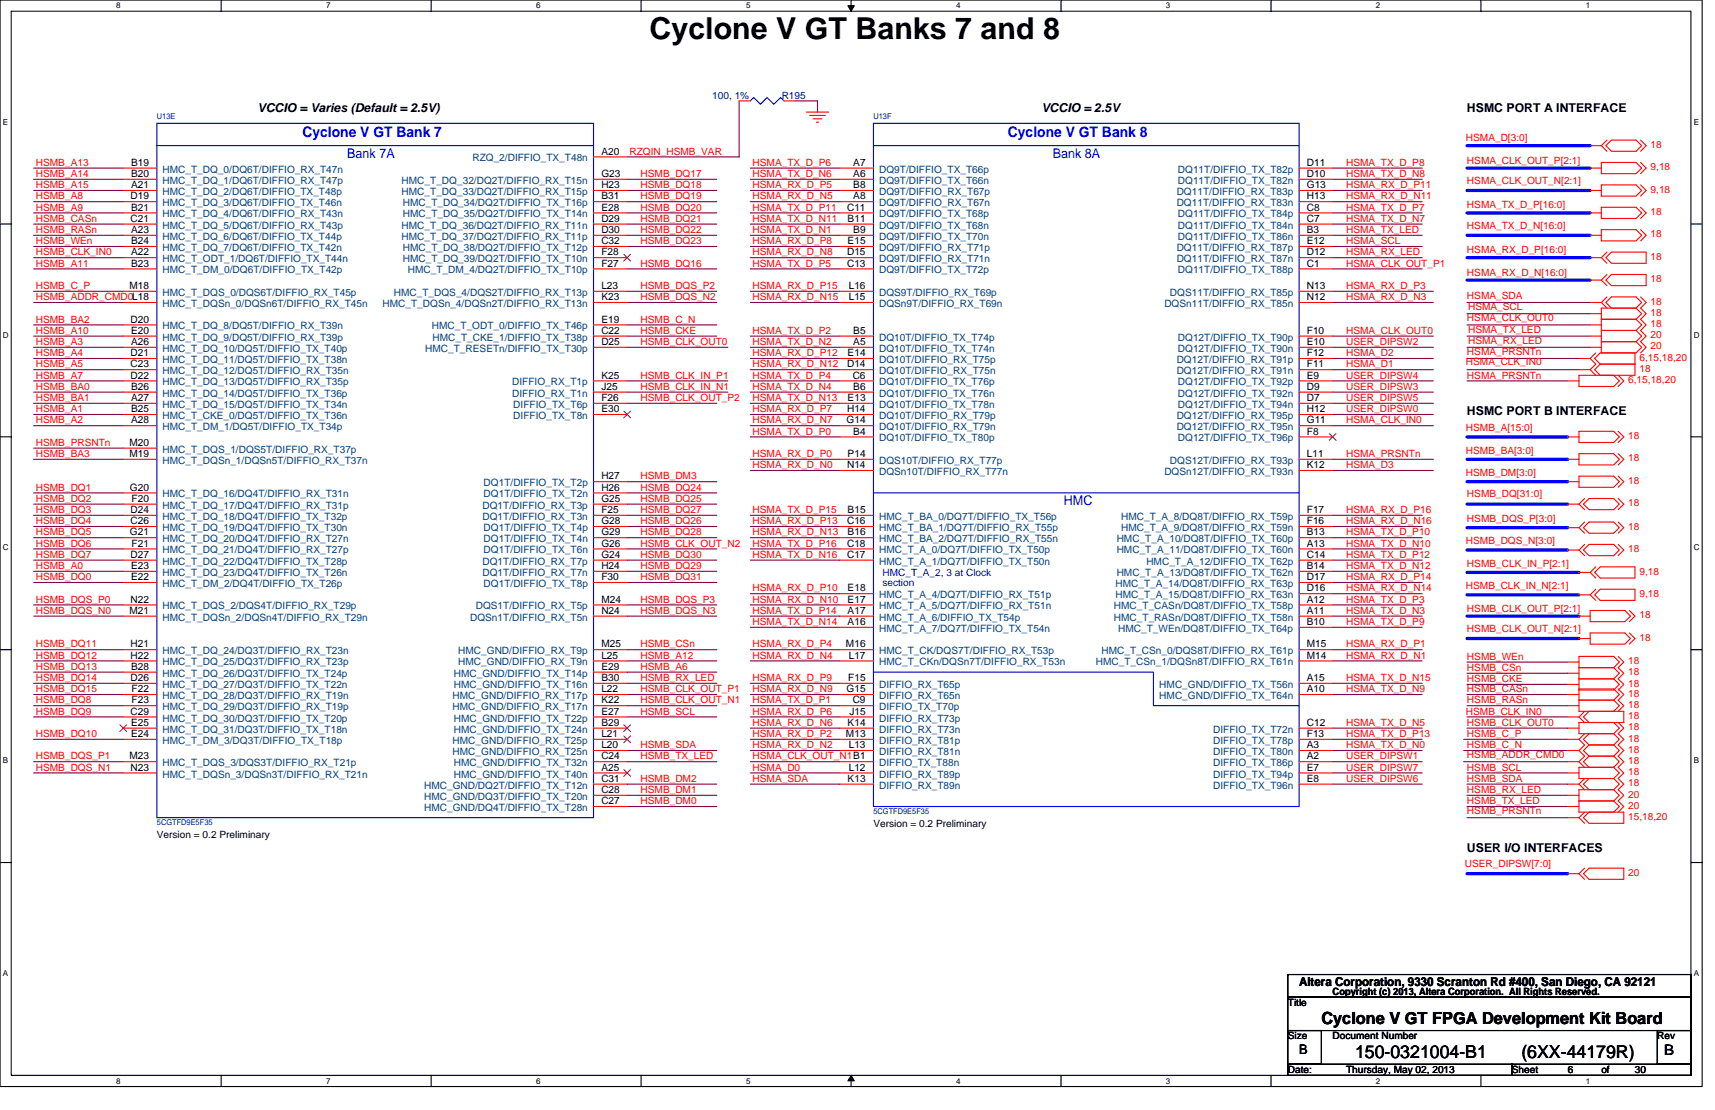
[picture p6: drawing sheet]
<svg xmlns="http://www.w3.org/2000/svg" width="432mm" height="279mm" viewBox="0 0 432 279" stroke-linecap="round" stroke-linejoin="round" font-family="sans-serif">
<defs><g id="words">
<text font-size="7.6" x="163.5" y="9.7">Cyclone V GT Banks 7 and 8</text>
<g font-size="4.5">
<text x="341.2" y="266.3">150-0321004-B1</text>
<text x="383.1" y="266.3">(6XX-44179R)</text>
</g>
<text font-size="4.2" x="332.7" y="257.7">Cyclone V GT FPGA Development Kit Board</text>
<g font-size="3.7" fill="#00f">
<text x="76.1" y="34.4">Cyclone V GT Bank 7</text>
<text x="253.8" y="34.4">Cyclone V GT Bank 8</text>
</g>
<text font-size="3.7" x="419" y="265.5">B</text>
<g font-size="3.4" fill="#00f">
<text x="87.4" y="39.7">Bank 7A</text>
<text x="265" y="39.7">Bank 8A</text>
<text x="267.9" y="127.1">HMC</text>
</g>
<text font-size="3.4" x="327.1" y="265.2">B</text>
<g font-size="3.1">
<text x="64.9" y="28.3">VCCIO = Varies (Default = 2.5V)</text>
<text x="262.2" y="28.3">VCCIO = 2.5V</text>
<text x="369.4" y="28.3">HSMC PORT A INTERFACE</text>
<text x="369.4" y="104.4">HSMC PORT B INTERFACE</text>
<text x="369.4" y="214.3">USER I/O INTERFACES</text>
<text x="327.1" y="248.2">Altera Corporation, 9330 Scranton Rd #400, San Diego, CA 92121</text>
</g>
<g font-size="2.5" fill="#000080">
<text x="179.3" y="24.8">100, 1%</text>
<text x="196.8" y="24.8">R195</text>
</g>
<g font-size="2.5" fill="#f00">
<text x="369.1" y="35.5">HSMA_D[3:0]</text>
<text x="9" y="41.7">HSMB_A13</text>
<text x="158.5" y="38.9">RZQIN_HSMB_VAR</text>
<text x="189.5" y="41.7">HSMA_TX_D_P6</text>
<text x="338.9" y="41.7">HSMA_TX_D_P8</text>
<text x="369.4" y="41.2">HSMA_CLK_OUT_P[2:1]</text>
<text x="415.6" y="37.2">18</text>
<text x="9" y="44.6">HSMB_A14</text>
<text x="9" y="47.4">HSMB_A15</text>
<text x="161.3" y="44.6">HSMB_DQ17</text>
<text x="161.3" y="47.4">HSMB_DQ18</text>
<text x="189.5" y="47.4">HSMA_RX_D_P5</text>
<text x="189.5" y="44.6">HSMA_TX_D_N6</text>
<text x="338.9" y="44.6">HSMA_TX_D_N8</text>
<text x="338.9" y="47.4">HSMA_RX_D_P11</text>
<text x="369.4" y="46.2">HSMA_CLK_OUT_N[2:1]</text>
<text x="415.6" y="42.9">9,18</text>
<text x="9" y="50.2">HSMB_A8</text>
<text x="9" y="53">HSMB_A9</text>
<text x="161.3" y="50.2">HSMB_DQ19</text>
<text x="161.3" y="53">HSMB_DQ20</text>
<text x="189.5" y="53">HSMA_TX_D_P11</text>
<text x="189.5" y="50.2">HSMA_RX_D_N5</text>
<text x="338.9" y="50.2">HSMA_RX_D_N11</text>
<text x="338.9" y="53">HSMA_TX_D_P7</text>
<text x="369.4" y="52.5">HSMA_TX_D_P[16:0]</text>
<text x="415.6" y="48.5">9,18</text>
<text x="9" y="55.8">HSMB_CASn</text>
<text x="9" y="58.7">HSMB_RASn</text>
<text x="161.3" y="55.8">HSMB_DQ21</text>
<text x="161.3" y="58.7">HSMB_DQ22</text>
<text x="189.5" y="55.8">HSMA_TX_D_N11</text>
<text x="189.5" y="58.7">HSMA_TX_D_N1</text>
<text x="338.9" y="55.8">HSMA_TX_D_N7</text>
<text x="338.9" y="58.7">HSMA_TX_LED</text>
<text x="369.4" y="57.5">HSMA_TX_D_N[16:0]</text>
<text x="415.6" y="54.1">18</text>
<text x="415.6" y="59.8">18</text>
<text x="9" y="61.5">HSMB_WEn</text>
<text x="9" y="64.3">HSMB_CLK_IN0</text>
<text x="161.3" y="61.5">HSMB_DQ23</text>
<text x="189.5" y="61.5">HSMA_RX_D_P8</text>
<text x="189.5" y="64.3">HSMA_RX_D_N8</text>
<text x="338.9" y="61.5">HSMA_SCL</text>
<text x="338.9" y="64.3">HSMA_RX_LED</text>
<text x="369.4" y="63.7">HSMA_RX_D_P[16:0]</text>
<text x="415.6" y="65.4">18</text>
<text x="9" y="67.1">HSMB_A11</text>
<text x="161.3" y="67.1">HSMB_DQ16</text>
<text x="189.5" y="67.1">HSMA_TX_D_P5</text>
<text x="338.9" y="67.1">HSMA_CLK_OUT_P1</text>
<text x="369.4" y="69.4">HSMA_RX_D_N[16:0]</text>
<text x="415.6" y="71.1">18</text>
<text x="9" y="75.6">HSMB_ADDR_CMD0L18</text>
<text x="9" y="72.7">HSMB_C_P</text>
<text x="161.3" y="72.7">HSMB_DQS_P2</text>
<text x="161.3" y="75.6">HSMB_DQS_N2</text>
<text x="189.5" y="72.7">HSMA_RX_D_P15</text>
<text x="189.5" y="75.6">HSMA_RX_D_N15</text>
<text x="338.9" y="72.7">HSMA_RX_D_P3</text>
<text x="338.9" y="75.6">HSMA_RX_D_N3</text>
<text x="369.4" y="75.3">HSMA_SDA</text>
<text x="415.6" y="76.7">18</text>
<text x="9" y="81.2">HSMB_BA2</text>
<text x="161.3" y="81.2">HSMB_C_N</text>
<text x="369.4" y="80.9">HSMA_CLK_OUT0</text>
<text x="369.6" y="83.7">HSMA_TX_LED</text>
<text x="369.6" y="78.1">HSMA_SCL</text>
<text x="415.6" y="79.5">18</text>
<text x="415.6" y="82.3">18</text>
<text x="9" y="84">HSMB_A10</text>
<text x="9" y="86.8">HSMB_A3</text>
<text x="9" y="89.7">HSMB_A4</text>
<text x="161.3" y="84">HSMB_CKE</text>
<text x="161.3" y="86.8">HSMB_CLK_OUT0</text>
<text x="189.5" y="84">HSMA_TX_D_P2</text>
<text x="189.5" y="86.8">HSMA_TX_D_N2</text>
<text x="189.5" y="89.7">HSMA_RX_D_P12</text>
<text x="338.9" y="89.7">HSMA_D2</text>
<text x="338.9" y="84">HSMA_CLK_OUT0</text>
<text x="338.9" y="86.8">USER_DIPSW2</text>
<text x="369.4" y="89.4">HSMA_PRSNTn</text>
<text x="369.6" y="86.6">HSMA_RX_LED</text>
<text x="415.6" y="88">20</text>
<text x="415.6" y="85.2">20</text>
<text x="9" y="92.5">HSMB_A5</text>
<text x="9" y="95.3">HSMB_A7</text>
<text x="161.3" y="95.3">HSMB_CLK_IN_P1</text>
<text x="189.5" y="92.5">HSMA_RX_D_N12</text>
<text x="189.5" y="95.3">HSMA_TX_D_P4</text>
<text x="338.9" y="92.5">HSMA_D1</text>
<text x="338.9" y="95.3">USER_DIPSW4</text>
<text x="369.1" y="91.9">HSMA_CLK_IN0</text>
<text x="369.4" y="95.3">HSMA_PRSNTn</text>
<text x="412.8" y="90.8">6,15,18,20</text>
<text x="412.8" y="93.6">18</text>
<text x="9" y="98.1">HSMB_BA0</text>
<text x="9" y="100.9">HSMB_BA1</text>
<text x="161.3" y="100.9">HSMB_CLK_OUT_P2</text>
<text x="161.3" y="98.1">HSMB_CLK_IN_N1</text>
<text x="189.5" y="98.1">HSMA_TX_D_N4</text>
<text x="189.5" y="100.9">HSMA_TX_D_N13</text>
<text x="338.9" y="98.1">USER_DIPSW3</text>
<text x="338.9" y="100.9">USER_DIPSW5</text>
<text x="410" y="96.4">6,15,18,20</text>
<text x="9" y="103.8">HSMB_A1</text>
<text x="9" y="106.6">HSMB_A2</text>
<text x="189.5" y="103.8">HSMA_RX_D_P7</text>
<text x="189.5" y="106.6">HSMA_RX_D_N7</text>
<text x="338.9" y="103.8">USER_DIPSW0</text>
<text x="338.9" y="106.6">HSMA_CLK_IN0</text>
<text x="9" y="112.2">HSMB_PRSNTn</text>
<text x="189.5" y="109.4">HSMA_TX_D_P0</text>
<text x="369.1" y="108.5">HSMB_A[15:0]</text>
<text x="410" y="110.5">18</text>
<text x="9" y="115">HSMB_BA3</text>
<text x="189.5" y="115">HSMA_RX_D_P0</text>
<text x="189.5" y="117.9">HSMA_RX_D_N0</text>
<text x="338.9" y="115">HSMA_PRSNTn</text>
<text x="338.9" y="117.9">HSMA_D3</text>
<text x="369.1" y="114.2">HSMB_BA[3:0]</text>
<text x="369.1" y="119.8">HSMB_DM[3:0]</text>
<text x="410" y="116.2">18</text>
<text x="9" y="123.5">HSMB_DQ1</text>
<text x="161.3" y="120.7">HSMB_DM3</text>
<text x="161.3" y="123.5">HSMB_DQ24</text>
<text x="369.4" y="125.2">HSMB_DQ[31:0]</text>
<text x="410" y="121.8">18</text>
<text x="9" y="126.3">HSMB_DQ2</text>
<text x="9" y="129.1">HSMB_DQ3</text>
<text x="9" y="132">HSMB_DQ4</text>
<text x="161.3" y="126.3">HSMB_DQ25</text>
<text x="161.3" y="129.1">HSMB_DQ27</text>
<text x="161.3" y="132">HSMB_DQ26</text>
<text x="189.5" y="129.1">HSMA_TX_D_P15</text>
<text x="189.5" y="132">HSMA_RX_D_P13</text>
<text x="338.9" y="129.1">HSMA_RX_D_P16</text>
<text x="338.9" y="132">HSMA_RX_D_N16</text>
<text x="369.4" y="131.4">HSMB_DQS_P[3:0]</text>
<text x="410" y="127.4">18</text>
<text x="9" y="134.8">HSMB_DQ5</text>
<text x="9" y="137.6">HSMB_DQ6</text>
<text x="161.3" y="134.8">HSMB_DQ28</text>
<text x="161.3" y="137.6">HSMB_CLK_OUT_N2</text>
<text x="189.5" y="134.8">HSMA_RX_D_N13</text>
<text x="189.5" y="137.6">HSMA_TX_D_P16</text>
<text x="338.9" y="134.8">HSMA_TX_D_P10</text>
<text x="338.9" y="137.6">HSMA_TX_D_N10</text>
<text x="369.1" y="137">HSMB_DQS_N[3:0]</text>
<text x="410" y="133.4">18</text>
<text x="9" y="140.4">HSMB_DQ7</text>
<text x="9" y="143.2">HSMB_A0</text>
<text x="161.3" y="140.4">HSMB_DQ30</text>
<text x="161.3" y="143.2">HSMB_DQ29</text>
<text x="189.5" y="140.4">HSMA_TX_D_N16</text>
<text x="338.9" y="140.4">HSMA_TX_D_P12</text>
<text x="338.9" y="143.2">HSMA_TX_D_N12</text>
<text x="369.4" y="142.7">HSMB_CLK_IN_P[2:1]</text>
<text x="410" y="139">18</text>
<text x="9" y="146">HSMB_DQ0</text>
<text x="161.3" y="146">HSMB_DQ31</text>
<text x="189.5" y="148.9">HSMA_RX_D_P10</text>
<text x="338.9" y="146">HSMA_RX_D_P14</text>
<text x="338.9" y="148.9">HSMA_RX_D_N14</text>
<text x="369.1" y="148.3">HSMB_CLK_IN_N[2:1]</text>
<text x="412.8" y="144.6">9,18</text>
<text x="9" y="151.7">HSMB_DQS_P0</text>
<text x="9" y="154.5">HSMB_DQS_N0</text>
<text x="161.3" y="151.7">HSMB_DQS_P3</text>
<text x="161.3" y="154.5">HSMB_DQS_N3</text>
<text x="189.5" y="151.7">HSMA_RX_D_N10</text>
<text x="189.5" y="154.5">HSMA_TX_D_P14</text>
<text x="338.9" y="151.7">HSMA_TX_D_P3</text>
<text x="338.9" y="154.5">HSMA_TX_D_N3</text>
<text x="369.4" y="153.9">HSMB_CLK_OUT_P[2:1]</text>
<text x="412.8" y="155.6">18</text>
<text x="412.8" y="150.3">9,18</text>
<text x="189.5" y="157.3">HSMA_TX_D_N14</text>
<text x="338.9" y="157.3">HSMA_TX_D_P9</text>
<text x="369.4" y="159">HSMB_CLK_OUT_N[2:1]</text>
<text x="412.8" y="161.3">18</text>
<text x="9" y="163">HSMB_DQ11</text>
<text x="9" y="165.8">HSMB_DQ12</text>
<text x="161.3" y="163">HSMB_CSn</text>
<text x="161.3" y="165.8">HSMB_A12</text>
<text x="189.5" y="165.8">HSMA_RX_D_N4</text>
<text x="189.5" y="163">HSMA_RX_D_P4</text>
<text x="338.9" y="163">HSMA_RX_D_P1</text>
<text x="338.9" y="165.8">HSMA_RX_D_N1</text>
<text x="369.4" y="166.1">HSMB_WEn</text>
<text x="410" y="167.2">18</text>
<text x="9" y="168.6">HSMB_DQ13</text>
<text x="9" y="171.4">HSMB_DQ14</text>
<text x="161.3" y="168.6">HSMB_A6</text>
<text x="161.3" y="171.4">HSMB_RX_LED</text>
<text x="189.5" y="171.4">HSMA_RX_D_P9</text>
<text x="338.9" y="171.4">HSMA_TX_D_N15</text>
<text x="369.4" y="171.7">HSMB_CKE</text>
<text x="369.4" y="168.9">HSMB_CSn</text>
<text x="410" y="172.8">18</text>
<text x="410" y="170">18</text>
<text x="9" y="174.2">HSMB_DQ15</text>
<text x="9" y="177.1">HSMB_DQ8</text>
<text x="9" y="179.9">HSMB_DQ9</text>
<text x="161.3" y="174.2">HSMB_CLK_OUT_P1</text>
<text x="161.3" y="177.1">HSMB_CLK_OUT_N1</text>
<text x="161.3" y="179.9">HSMB_SCL</text>
<text x="189.5" y="174.2">HSMA_RX_D_N9</text>
<text x="189.5" y="177.1">HSMA_TX_D_P1</text>
<text x="189.5" y="179.9">HSMA_RX_D_P6</text>
<text x="338.9" y="174.2">HSMA_TX_D_N9</text>
<text x="369.1" y="179.9">HSMB_CLK_IN0</text>
<text x="369.4" y="174.2">HSMB_CASn</text>
<text x="369.4" y="177.1">HSMB_RASn</text>
<text x="410" y="175.4">18</text>
<text x="410" y="178.2">18</text>
<text x="9" y="185.5">HSMB_DQ10</text>
<text x="189.5" y="182.7">HSMA_RX_D_N6</text>
<text x="189.5" y="185.5">HSMA_RX_D_P2</text>
<text x="338.9" y="182.7">HSMA_TX_D_N5</text>
<text x="338.9" y="185.5">HSMA_TX_D_P13</text>
<text x="369.4" y="185.5">HSMB_C_P</text>
<text x="369.4" y="182.7">HSMB_CLK_OUT0</text>
<text x="410" y="183.8">18</text>
<text x="410" y="181">18</text>
<text x="9" y="191.2">HSMB_DQS_P1</text>
<text x="161.3" y="188.3">HSMB_SDA</text>
<text x="161.3" y="191.2">HSMB_TX_LED</text>
<text x="189.5" y="188.3">HSMA_RX_D_N2</text>
<text x="189.5" y="191.2">HSMA_CLK_OUT_N1B1</text>
<text x="338.9" y="191.2">USER_DIPSW1</text>
<text x="338.9" y="188.3">HSMA_TX_D_N0</text>
<text x="369.4" y="190.9">HSMB_ADDR_CMD0</text>
<text x="369.4" y="188.3">HSMB_C_N</text>
<text x="410" y="186.6">18</text>
<text x="410" y="189.5">18</text>
<text x="9" y="194">HSMB_DQS_N1</text>
<text x="161.3" y="196.8">HSMB_DM2</text>
<text x="189.5" y="196.8">HSMA_SDA</text>
<text x="189.5" y="194">HSMA_D0</text>
<text x="338.9" y="194">USER_DIPSW7</text>
<text x="338.9" y="196.8">USER_DIPSW6</text>
<text x="369.4" y="196.8">HSMB_SDA</text>
<text x="369.4" y="194">HSMB_SCL</text>
<text x="410" y="197.9">18</text>
<text x="410" y="195.1">18</text>
<text x="410" y="192.3">18</text>
<text x="161.3" y="199.6">HSMB_DM1</text>
<text x="161.3" y="202.4">HSMB_DM0</text>
<text x="369.4" y="199.6">HSMB_RX_LED</text>
<text x="369.4" y="202.4">HSMB_TX_LED</text>
<text x="410" y="200.7">20</text>
<text x="410" y="203.6">20</text>
<text x="369.4" y="205">HSMB_PRSNTn</text>
<text x="410" y="206.4">15,18,20</text>
<text x="368.8" y="218.2">USER_DIPSW[7:0]</text>
<text x="410" y="220.5">20</text>
</g>
<g font-size="2.5">
<text x="33" y="41.7">B19</text>
<text x="151.4" y="38.9">A20</text>
<text x="214.8" y="41.7">A7</text>
<text x="329" y="41.7">D11</text>
<text x="33" y="44.5">B20</text>
<text x="33" y="47.3">A21</text>
<text x="151.4" y="44.5">G23</text>
<text x="151.4" y="47.3">H23</text>
<text x="214.8" y="47.3">B8</text>
<text x="214.8" y="44.5">A6</text>
<text x="329" y="47.3">G13</text>
<text x="329" y="44.5">D10</text>
<text x="32.9" y="50.2">D19</text>
<text x="33" y="53">B21</text>
<text x="151.4" y="53">E28</text>
<text x="151.4" y="50.2">B31</text>
<text x="213.3" y="53">C11</text>
<text x="214.8" y="50.2">A8</text>
<text x="329" y="50.2">H13</text>
<text x="329" y="53">C8</text>
<text x="32.9" y="55.8">C21</text>
<text x="33" y="58.6">A23</text>
<text x="151.4" y="55.8">D29</text>
<text x="151.4" y="58.6">D30</text>
<text x="213.4" y="55.8">B11</text>
<text x="214.8" y="58.6">B9</text>
<text x="329" y="58.6">B3</text>
<text x="329" y="55.8">C7</text>
<text x="33" y="61.4">B24</text>
<text x="33" y="64.3">A22</text>
<text x="151.4" y="61.4">C32</text>
<text x="151.4" y="64.3">F28</text>
<text x="213.3" y="64.3">D15</text>
<text x="213.4" y="61.4">E15</text>
<text x="329" y="64.3">D12</text>
<text x="329" y="61.4">E12</text>
<text x="33" y="67.1">B23</text>
<text x="151.4" y="67.1">F27</text>
<text x="213.3" y="67.1">C13</text>
<text x="329" y="67.1">C1</text>
<text x="32.6" y="72.7">M18</text>
<text x="151.4" y="75.5">K23</text>
<text x="151.4" y="72.7">L23</text>
<text x="213.7" y="72.7">L16</text>
<text x="213.7" y="75.5">L15</text>
<text x="329" y="75.5">N12</text>
<text x="329" y="72.7">N13</text>
<text x="32.9" y="81.2">D20</text>
<text x="151.4" y="81.2">E19</text>
<text x="32.9" y="89.6">D21</text>
<text x="33" y="84">E20</text>
<text x="33" y="86.8">A26</text>
<text x="151.4" y="84">C22</text>
<text x="151.4" y="86.8">D25</text>
<text x="213.4" y="89.6">E14</text>
<text x="214.8" y="86.8">A5</text>
<text x="214.8" y="84">B5</text>
<text x="329" y="89.6">F12</text>
<text x="329" y="84">F10</text>
<text x="329" y="86.8">E10</text>
<text x="32.9" y="95.3">D22</text>
<text x="32.9" y="92.5">C23</text>
<text x="151.4" y="95.3">K25</text>
<text x="213.3" y="92.5">D14</text>
<text x="214.7" y="95.3">C6</text>
<text x="329" y="92.5">F11</text>
<text x="329" y="95.3">E9</text>
<text x="33" y="100.9">A27</text>
<text x="33" y="98.1">B26</text>
<text x="151.4" y="98.1">J25</text>
<text x="151.4" y="100.9">F26</text>
<text x="213.4" y="100.9">E13</text>
<text x="214.8" y="98.1">B6</text>
<text x="329" y="98.1">D9</text>
<text x="329" y="100.9">D7</text>
<text x="33" y="103.7">B25</text>
<text x="33" y="106.6">A28</text>
<text x="151.4" y="103.7">E30</text>
<text x="213.1" y="106.6">G14</text>
<text x="213.3" y="103.7">H14</text>
<text x="329" y="106.6">G11</text>
<text x="329" y="103.7">H12</text>
<text x="32.6" y="112.2">M20</text>
<text x="214.8" y="109.4">B4</text>
<text x="329" y="109.4">F8</text>
<text x="32.6" y="115">M19</text>
<text x="213.3" y="117.8">N14</text>
<text x="213.4" y="115">P14</text>
<text x="329" y="117.8">K12</text>
<text x="329" y="115">L11</text>
<text x="32.7" y="123.5">G20</text>
<text x="151.4" y="123.5">H26</text>
<text x="151.4" y="120.7">H27</text>
<text x="32.9" y="131.9">C26</text>
<text x="32.9" y="129.1">D24</text>
<text x="33.1" y="126.3">F20</text>
<text x="151.4" y="126.3">G25</text>
<text x="151.4" y="129.1">F25</text>
<text x="151.4" y="131.9">G28</text>
<text x="213.3" y="131.9">C16</text>
<text x="213.4" y="129.1">B15</text>
<text x="329" y="129.1">F17</text>
<text x="329" y="131.9">F16</text>
<text x="32.7" y="134.7">G21</text>
<text x="33.1" y="137.6">F21</text>
<text x="151.4" y="137.6">G26</text>
<text x="151.4" y="134.7">G29</text>
<text x="213.3" y="137.6">C18</text>
<text x="213.4" y="134.7">B16</text>
<text x="329" y="137.6">A13</text>
<text x="329" y="134.7">B13</text>
<text x="32.9" y="140.4">D27</text>
<text x="33" y="143.2">E23</text>
<text x="151.4" y="140.4">G24</text>
<text x="151.4" y="143.2">H24</text>
<text x="213.3" y="140.4">C17</text>
<text x="329" y="143.2">B14</text>
<text x="329" y="140.4">C14</text>
<text x="33" y="146">E22</text>
<text x="151.4" y="146">F30</text>
<text x="213.4" y="148.8">E18</text>
<text x="329" y="146">D17</text>
<text x="329" y="148.8">D16</text>
<text x="32.6" y="154.5">M21</text>
<text x="32.9" y="151.7">N22</text>
<text x="151.4" y="154.5">N24</text>
<text x="151.4" y="151.7">M24</text>
<text x="213.4" y="151.7">E17</text>
<text x="213.4" y="154.5">A17</text>
<text x="329" y="154.5">A11</text>
<text x="329" y="151.7">A12</text>
<text x="213.4" y="157.3">A16</text>
<text x="329" y="157.3">B10</text>
<text x="32.9" y="162.9">H21</text>
<text x="32.9" y="165.8">H22</text>
<text x="151.4" y="162.9">M25</text>
<text x="151.4" y="165.8">L25</text>
<text x="213" y="162.9">M16</text>
<text x="213.7" y="165.8">L17</text>
<text x="329" y="165.8">M14</text>
<text x="329" y="162.9">M15</text>
<text x="32.9" y="171.4">D26</text>
<text x="33" y="168.6">B28</text>
<text x="151.4" y="171.4">B30</text>
<text x="151.4" y="168.6">E29</text>
<text x="213.6" y="171.4">F15</text>
<text x="329" y="171.4">A15</text>
<text x="32.9" y="179.9">C29</text>
<text x="33.1" y="174.2">F22</text>
<text x="33.1" y="177">F23</text>
<text x="151.4" y="179.9">E27</text>
<text x="151.4" y="177">K22</text>
<text x="151.4" y="174.2">L22</text>
<text x="213.1" y="174.2">G15</text>
<text x="213.8" y="179.9">J15</text>
<text x="214.7" y="177">C9</text>
<text x="329" y="174.2">A10</text>
<text x="33" y="185.5">E24</text>
<text x="33" y="182.7">E25</text>
<text x="151.4" y="182.7">B29</text>
<text x="151.4" y="185.5">L21</text>
<text x="213" y="185.5">M13</text>
<text x="213.4" y="182.7">K14</text>
<text x="329" y="185.5">F13</text>
<text x="329" y="182.7">C12</text>
<text x="32.6" y="191.1">M23</text>
<text x="151.4" y="191.1">C24</text>
<text x="151.4" y="188.3">L20</text>
<text x="213.7" y="188.3">L13</text>
<text x="329" y="191.1">A2</text>
<text x="329" y="188.3">A3</text>
<text x="32.9" y="194">N23</text>
<text x="151.4" y="196.8">C31</text>
<text x="151.4" y="194">A25</text>
<text x="213.4" y="196.8">K13</text>
<text x="213.7" y="194">L12</text>
<text x="329" y="196.8">E8</text>
<text x="329" y="194">E7</text>
<text x="151.4" y="199.6">C28</text>
<text x="151.4" y="202.4">C27</text>
<text x="219.9" y="208.1">Version = 0.2 Preliminary</text>
<text x="39.5" y="210.9">Version = 0.2 Preliminary</text>
<text x="335.5" y="250.4">Copyright (c) 2013, Altera Corporation. All Rights Reserved.</text>
<text x="324.3" y="253.2">Title</text>
<text x="324.3" y="261.6">Size</text>
<text x="335.5" y="261.6">Document Number</text>
<text x="417.3" y="261.6">Rev</text>
<text x="324.3" y="270.1">Date:</text>
<text x="338.9" y="270.1">Thursday, May 02, 2013</text>
<text x="380.6" y="270.1">Sheet</text>
<text x="394.7" y="270.1">6</text>
<text x="403.2" y="270.1">of</text>
<text x="411.6" y="270.1">30</text>
</g>
<g font-size="2.5" fill="#004080">
<text x="118.9" y="40.6">RZQ_2/DIFFIO_TX_T48n</text>
<text x="40.9" y="46.3">HMC_T_DQ_1/DQ6T/DIFFIO_RX_T47p</text>
<text x="40.9" y="43.5">HMC_T_DQ_0/DQ6T/DIFFIO_RX_T47n</text>
<text x="101.1" y="46.3">HMC_T_DQ_32/DQ2T/DIFFIO_RX_T15n</text>
<text x="221.3" y="46.3">DQ9T/DIFFIO_TX_T66n</text>
<text x="221.3" y="43.5">DQ9T/DIFFIO_TX_T66p</text>
<text x="296.6" y="43.5">DQ11T/DIFFIO_TX_T82p</text>
<text x="296.6" y="46.3">DQ11T/DIFFIO_TX_T82n</text>
<text x="40.9" y="51.9">HMC_T_DQ_3/DQ6T/DIFFIO_TX_T46n</text>
<text x="40.9" y="49.1">HMC_T_DQ_2/DQ6T/DIFFIO_TX_T48p</text>
<text x="101.1" y="49.1">HMC_T_DQ_33/DQ2T/DIFFIO_RX_T15p</text>
<text x="101.4" y="51.9">HMC_T_DQ_34/DQ2T/DIFFIO_TX_T16p</text>
<text x="221.3" y="51.9">DQ9T/DIFFIO_RX_T67n</text>
<text x="221.3" y="49.1">DQ9T/DIFFIO_RX_T67p</text>
<text x="296.3" y="49.1">DQ11T/DIFFIO_RX_T83p</text>
<text x="296.3" y="51.9">DQ11T/DIFFIO_RX_T83n</text>
<text x="40.9" y="57.6">HMC_T_DQ_5/DQ6T/DIFFIO_RX_T43p</text>
<text x="40.9" y="54.7">HMC_T_DQ_4/DQ6T/DIFFIO_RX_T43n</text>
<text x="101.1" y="57.6">HMC_T_DQ_36/DQ2T/DIFFIO_RX_T11n</text>
<text x="101.4" y="54.7">HMC_T_DQ_35/DQ2T/DIFFIO_TX_T14n</text>
<text x="221.3" y="54.7">DQ9T/DIFFIO_TX_T68p</text>
<text x="221.3" y="57.6">DQ9T/DIFFIO_TX_T68n</text>
<text x="296.6" y="54.7">DQ11T/DIFFIO_TX_T84p</text>
<text x="296.6" y="57.6">DQ11T/DIFFIO_TX_T84n</text>
<text x="40.9" y="63.2">HMC_T_DQ_7/DQ6T/DIFFIO_TX_T42n</text>
<text x="40.9" y="60.4">HMC_T_DQ_6/DQ6T/DIFFIO_TX_T44p</text>
<text x="40.9" y="66">HMC_T_ODT_1/DQ6T/DIFFIO_TX_T44n</text>
<text x="101.1" y="60.4">HMC_T_DQ_37/DQ2T/DIFFIO_RX_T11p</text>
<text x="101.4" y="63.2">HMC_T_DQ_38/DQ2T/DIFFIO_TX_T12p</text>
<text x="101.4" y="66">HMC_T_DQ_39/DQ2T/DIFFIO_TX_T10n</text>
<text x="221.3" y="63.2">DQ9T/DIFFIO_RX_T71p</text>
<text x="221.3" y="66">DQ9T/DIFFIO_RX_T71n</text>
<text x="221.3" y="60.4">DQ9T/DIFFIO_TX_T70n</text>
<text x="296.3" y="66">DQ11T/DIFFIO_RX_T87n</text>
<text x="296.3" y="63.2">DQ11T/DIFFIO_RX_T87p</text>
<text x="296.6" y="60.4">DQ11T/DIFFIO_TX_T86n</text>
<text x="40.9" y="68.8">HMC_T_DM_0/DQ6T/DIFFIO_TX_T42p</text>
<text x="102.7" y="68.8">HMC_T_DM_4/DQ2T/DIFFIO_TX_T10p</text>
<text x="221.3" y="68.8">DQ9T/DIFFIO_TX_T72p</text>
<text x="296.6" y="68.8">DQ11T/DIFFIO_TX_T88p</text>
<text x="40.9" y="74.5">HMC_T_DQS_0/DQS6T/DIFFIO_RX_T45p</text>
<text x="40.9" y="77.3">HMC_T_DQSn_0/DQSn6T/DIFFIO_RX_T45n</text>
<text x="96.3" y="77.3">HMC_T_DQSn_4/DQSn2T/DIFFIO_RX_T13n</text>
<text x="99.1" y="74.5">HMC_T_DQS_4/DQS2T/DIFFIO_RX_T13p</text>
<text x="221.3" y="74.5">DQS9T/DIFFIO_RX_T69p</text>
<text x="221.3" y="77.3">DQSn9T/DIFFIO_RX_T69n</text>
<text x="293.2" y="77.3">DQSn11T/DIFFIO_RX_T85n</text>
<text x="294.6" y="74.5">DQS11T/DIFFIO_RX_T85p</text>
<text x="40.9" y="82.9">HMC_T_DQ_8/DQ5T/DIFFIO_RX_T39n</text>
<text x="108.8" y="82.9">HMC_T_ODT_0/DIFFIO_TX_T46p</text>
<text x="40.9" y="85.7">HMC_T_DQ_9/DQ5T/DIFFIO_RX_T39p</text>
<text x="40.9" y="88.6">HMC_T_DQ_10/DQ5T/DIFFIO_TX_T40p</text>
<text x="107.1" y="88.6">HMC_T_RESETn/DIFFIO_TX_T30p</text>
<text x="108.9" y="85.7">HMC_T_CKE_1/DIFFIO_TX_T38p</text>
<text x="221.3" y="88.6">DQ10T/DIFFIO_TX_T74n</text>
<text x="221.3" y="85.7">DQ10T/DIFFIO_TX_T74p</text>
<text x="296.6" y="85.7">DQ12T/DIFFIO_TX_T90p</text>
<text x="296.6" y="88.6">DQ12T/DIFFIO_TX_T90n</text>
<text x="40.9" y="91.4">HMC_T_DQ_11/DQ5T/DIFFIO_TX_T38n</text>
<text x="40.9" y="94.2">HMC_T_DQ_12/DQ5T/DIFFIO_RX_T35n</text>
<text x="221.3" y="91.4">DQ10T/DIFFIO_RX_T75p</text>
<text x="221.3" y="94.2">DQ10T/DIFFIO_RX_T75n</text>
<text x="296.3" y="94.2">DQ12T/DIFFIO_RX_T91n</text>
<text x="296.3" y="91.4">DQ12T/DIFFIO_RX_T91p</text>
<text x="40.9" y="97">HMC_T_DQ_13/DQ5T/DIFFIO_RX_T35p</text>
<text x="40.9" y="99.8">HMC_T_DQ_14/DQ5T/DIFFIO_TX_T36p</text>
<text x="128.9" y="99.8">DIFFIO_RX_T1n</text>
<text x="128.9" y="97">DIFFIO_RX_T1p</text>
<text x="221.3" y="97">DQ10T/DIFFIO_TX_T76p</text>
<text x="221.3" y="99.8">DQ10T/DIFFIO_TX_T76n</text>
<text x="296.6" y="99.8">DQ12T/DIFFIO_TX_T92n</text>
<text x="296.6" y="97">DQ12T/DIFFIO_TX_T92p</text>
<text x="40.9" y="102.7">HMC_T_DQ_15/DQ5T/DIFFIO_TX_T34n</text>
<text x="40.9" y="105.5">HMC_T_CKE_0/DQ5T/DIFFIO_TX_T36n</text>
<text x="129.2" y="102.7">DIFFIO_TX_T6p</text>
<text x="129.2" y="105.5">DIFFIO_TX_T8n</text>
<text x="221.3" y="105.5">DQ10T/DIFFIO_RX_T79p</text>
<text x="221.3" y="102.7">DQ10T/DIFFIO_TX_T78n</text>
<text x="296.3" y="105.5">DQ12T/DIFFIO_RX_T95p</text>
<text x="296.6" y="102.7">DQ12T/DIFFIO_TX_T94n</text>
<text x="40.9" y="113.9">HMC_T_DQS_1/DQS5T/DIFFIO_RX_T37p</text>
<text x="40.9" y="108.3">HMC_T_DM_1/DQ5T/DIFFIO_TX_T34p</text>
<text x="221.3" y="108.3">DQ10T/DIFFIO_RX_T79n</text>
<text x="221.3" y="111.1">DQ10T/DIFFIO_TX_T80p</text>
<text x="296.3" y="108.3">DQ12T/DIFFIO_RX_T95n</text>
<text x="296.6" y="111.1">DQ12T/DIFFIO_TX_T96p</text>
<text x="40.9" y="116.8">HMC_T_DQSn_1/DQSn5T/DIFFIO_RX_T37n</text>
<text x="221.3" y="116.8">DQS10T/DIFFIO_RX_T77p</text>
<text x="221.3" y="119.6">DQSn10T/DIFFIO_RX_T77n</text>
<text x="293.2" y="119.6">DQSn12T/DIFFIO_RX_T93n</text>
<text x="294.6" y="116.8">DQS12T/DIFFIO_RX_T93p</text>
<text x="40.9" y="125.2">HMC_T_DQ_16/DQ4T/DIFFIO_RX_T31n</text>
<text x="121.8" y="125.2">DQ1T/DIFFIO_TX_T2n</text>
<text x="121.8" y="122.4">DQ1T/DIFFIO_TX_T2p</text>
<text x="40.9" y="128">HMC_T_DQ_17/DQ4T/DIFFIO_RX_T31p</text>
<text x="40.9" y="130.9">HMC_T_DQ_18/DQ4T/DIFFIO_TX_T32p</text>
<text x="121.5" y="128">DQ1T/DIFFIO_RX_T3p</text>
<text x="121.5" y="130.9">DQ1T/DIFFIO_RX_T3n</text>
<text x="221.3" y="130.9">HMC_T_BA_0/DQ7T/DIFFIO_TX_T56p</text>
<text x="282.3" y="130.9">HMC_T_A_8/DQ8T/DIFFIO_RX_T59p</text>
<text x="40.9" y="133.7">HMC_T_DQ_19/DQ4T/DIFFIO_TX_T30n</text>
<text x="40.9" y="136.5">HMC_T_DQ_20/DQ4T/DIFFIO_RX_T27n</text>
<text x="121.8" y="133.7">DQ1T/DIFFIO_TX_T4p</text>
<text x="121.8" y="136.5">DQ1T/DIFFIO_TX_T4n</text>
<text x="221.3" y="136.5">HMC_T_BA_2/DQ7T/DIFFIO_RX_T55n</text>
<text x="221.3" y="133.7">HMC_T_BA_1/DQ7T/DIFFIO_RX_T55p</text>
<text x="281.2" y="136.5">HMC_T_A_10/DQ8T/DIFFIO_TX_T60p</text>
<text x="282.3" y="133.7">HMC_T_A_9/DQ8T/DIFFIO_RX_T59n</text>
<text x="40.9" y="139.3">HMC_T_DQ_21/DQ4T/DIFFIO_RX_T27p</text>
<text x="40.9" y="142.1">HMC_T_DQ_22/DQ4T/DIFFIO_TX_T28p</text>
<text x="121.5" y="142.1">DQ1T/DIFFIO_RX_T7p</text>
<text x="121.8" y="139.3">DQ1T/DIFFIO_TX_T6n</text>
<text x="221.3" y="142.1">HMC_T_A_1/DQ7T/DIFFIO_TX_T50n</text>
<text x="221.3" y="139.3">HMC_T_A_0/DQ7T/DIFFIO_TX_T50p</text>
<text x="281.2" y="139.3">HMC_T_A_11/DQ8T/DIFFIO_TX_T60n</text>
<text x="288.6" y="142.1">HMC_T_A_12/DIFFIO_TX_T62p</text>
<text x="40.9" y="144.9">HMC_T_DQ_23/DQ4T/DIFFIO_TX_T26n</text>
<text x="40.9" y="147.8">HMC_T_DM_2/DQ4T/DIFFIO_TX_T26p</text>
<text x="121.5" y="144.9">DQ1T/DIFFIO_RX_T7n</text>
<text x="121.8" y="147.8">DQ1T/DIFFIO_TX_T8p</text>
<text x="280.9" y="147.8">HMC_T_A_14/DQ8T/DIFFIO_RX_T63p</text>
<text x="281.2" y="144.9">HMC_T_A_13/DQ8T/DIFFIO_TX_T62n</text>
<text x="40.9" y="153.4">HMC_T_DQS_2/DQS4T/DIFFIO_RX_T29p</text>
<text x="119.8" y="153.4">DQS1T/DIFFIO_RX_T5p</text>
<text x="221.3" y="153.4">HMC_T_A_5/DQ7T/DIFFIO_RX_T51n</text>
<text x="221.3" y="150.6">HMC_T_A_4/DQ7T/DIFFIO_RX_T51p</text>
<text x="280.5" y="153.4">HMC_T_CASn/DQ8T/DIFFIO_TX_T58p</text>
<text x="280.9" y="150.6">HMC_T_A_15/DQ8T/DIFFIO_RX_T63n</text>
<text x="40.9" y="156.2">HMC_T_DQSn_2/DQSn4T/DIFFIO_RX_T29n</text>
<text x="118.4" y="156.2">DQSn1T/DIFFIO_RX_T5n</text>
<text x="221.3" y="159">HMC_T_A_7/DQ7T/DIFFIO_TX_T54n</text>
<text x="221.3" y="156.2">HMC_T_A_6/DIFFIO_TX_T54p</text>
<text x="280.5" y="156.2">HMC_T_RASn/DQ8T/DIFFIO_TX_T58n</text>
<text x="281.5" y="159">HMC_T_WEn/DQ8T/DIFFIO_TX_T64p</text>
<text x="40.9" y="164.7">HMC_T_DQ_24/DQ3T/DIFFIO_RX_T23n</text>
<text x="40.9" y="167.5">HMC_T_DQ_25/DQ3T/DIFFIO_RX_T23p</text>
<text x="115.4" y="164.7">HMC_GND/DIFFIO_RX_T9p</text>
<text x="115.4" y="167.5">HMC_GND/DIFFIO_RX_T9n</text>
<text x="221.3" y="167.5">HMC_T_CKn/DQSn7T/DIFFIO_RX_T53n</text>
<text x="221.3" y="164.7">HMC_T_CK/DQS7T/DIFFIO_RX_T53p</text>
<text x="275.9" y="167.5">HMC_T_CSn_1/DQSn8T/DIFFIO_RX_T61n</text>
<text x="277.3" y="164.7">HMC_T_CSn_0/DQS8T/DIFFIO_RX_T61p</text>
<text x="40.9" y="170.3">HMC_T_DQ_26/DQ3T/DIFFIO_TX_T24p</text>
<text x="40.9" y="173.1">HMC_T_DQ_27/DQ3T/DIFFIO_TX_T22n</text>
<text x="114.3" y="173.1">HMC_GND/DIFFIO_TX_T16n</text>
<text x="114.3" y="170.3">HMC_GND/DIFFIO_TX_T14p</text>
<text x="221.3" y="173.1">DIFFIO_RX_T65p</text>
<text x="291.9" y="173.1">HMC_GND/DIFFIO_TX_T56n</text>
<text x="40.9" y="176">HMC_T_DQ_28/DQ3T/DIFFIO_RX_T19n</text>
<text x="40.9" y="178.8">HMC_T_DQ_29/DQ3T/DIFFIO_RX_T19p</text>
<text x="114" y="178.8">HMC_GND/DIFFIO_RX_T17n</text>
<text x="114" y="176">HMC_GND/DIFFIO_RX_T17p</text>
<text x="221.3" y="178.8">DIFFIO_TX_T70p</text>
<text x="221.3" y="176">DIFFIO_RX_T65n</text>
<text x="291.9" y="176">HMC_GND/DIFFIO_TX_T64n</text>
<text x="40.9" y="181.6">HMC_T_DQ_30/DQ3T/DIFFIO_TX_T20p</text>
<text x="40.9" y="184.4">HMC_T_DQ_31/DQ3T/DIFFIO_TX_T18n</text>
<text x="114.3" y="181.6">HMC_GND/DIFFIO_TX_T22p</text>
<text x="114.3" y="184.4">HMC_GND/DIFFIO_TX_T24n</text>
<text x="221.3" y="181.6">DIFFIO_RX_T73p</text>
<text x="221.3" y="184.4">DIFFIO_RX_T73n</text>
<text x="305.5" y="184.4">DIFFIO_TX_T72n</text>
<text x="40.9" y="187.2">HMC_T_DM_3/DQ3T/DIFFIO_TX_T18p</text>
<text x="114" y="190.1">HMC_GND/DIFFIO_RX_T25n</text>
<text x="114" y="187.2">HMC_GND/DIFFIO_RX_T25p</text>
<text x="221.3" y="187.2">DIFFIO_RX_T81p</text>
<text x="221.3" y="190.1">DIFFIO_RX_T81n</text>
<text x="305.5" y="190.1">DIFFIO_TX_T80n</text>
<text x="305.5" y="187.2">DIFFIO_TX_T78p</text>
<text x="40.9" y="192.9">HMC_T_DQS_3/DQS3T/DIFFIO_RX_T21p</text>
<text x="40.9" y="195.7">HMC_T_DQSn_3/DQSn3T/DIFFIO_RX_T21n</text>
<text x="114.3" y="192.9">HMC_GND/DIFFIO_TX_T32n</text>
<text x="114.3" y="195.7">HMC_GND/DIFFIO_TX_T40n</text>
<text x="221.3" y="195.7">DIFFIO_RX_T89p</text>
<text x="221.3" y="192.9">DIFFIO_TX_T88n</text>
<text x="305.5" y="192.9">DIFFIO_TX_T86p</text>
<text x="305.5" y="195.7">DIFFIO_TX_T94p</text>
<text x="106.8" y="201.3">HMC_GND/DQ3T/DIFFIO_TX_T20n</text>
<text x="106.8" y="198.5">HMC_GND/DQ2T/DIFFIO_TX_T12n</text>
<text x="221.3" y="198.5">DIFFIO_RX_T89n</text>
<text x="305.5" y="198.5">DIFFIO_TX_T96n</text>
<text x="106.8" y="204.2">HMC_GND/DQ4T/DIFFIO_TX_T28n</text>
</g>
<g font-size="2.5" fill="#00f">
<text x="222.2" y="144.9">HMC_T_A_2, 3 at Clock</text>
<text x="222.2" y="147.5">section</text>
</g>
<g font-size="2">
<text x="29.3" y="2.1">8</text>
<text x="82.1" y="2.1">7</text>
<text x="135" y="2.1">6</text>
<text x="187.8" y="2.1">5</text>
<text x="240.7" y="2.1">4</text>
<text x="293.6" y="2.1">3</text>
<text x="346.4" y="2.1">2</text>
<text x="399.3" y="2.1">1</text>
<text x=".7" y="31.4">E</text>
<text x="426.5" y="31.4">E</text>
<text x=".7" y="85">D</text>
<text x="426.5" y="85">D</text>
<text x=".7" y="138.6">C</text>
<text x="426.5" y="138.6">C</text>
<text x=".7" y="192.1">B</text>
<text x="426.5" y="192.1">B</text>
<text x=".7" y="245.7">A</text>
<text x="426.5" y="245.7">A</text>
<text x="29.3" y="272.8">8</text>
<text x="82.1" y="272.8">7</text>
<text x="135" y="272.8">6</text>
<text x="187.8" y="272.8">5</text>
<text x="240.7" y="272.8">4</text>
<text x="293.6" y="272.8">3</text>
<text x="346.4" y="272.8">2</text>
<text x="399.3" y="272.8">1</text>
</g>
<g font-size="2" fill="#000080">
<text x="39.5" y="30">U13E</text>
<text x="219.9" y="30">U13F</text>
<text x="39.5" y="207.6">5CGTFD9E5F35</text>
<text x="219.9" y="204.8">5CGTFD9E5F35</text>
</g>
</g></defs>
<path d="M0 0h428.6v273.5h-428.6zM2.8 2.8h422.9v267.9h-422.9z" fill="none" stroke="#000" stroke-width=".28"/>
<g fill="#fff">
<path d="M29.3 .3h1.1v2.3h-1.1z"/>
<path d="M29.3 271h1.1v2.2h-1.1z"/>
</g>
<path d="M55.7 0v2.8M55.7 270.7v2.8" fill="none" stroke="#000" stroke-width=".28"/>
<g fill="#fff">
<path d="M82.1 .3h1.1v2.3h-1.1z"/>
<path d="M82.1 271h1.1v2.2h-1.1z"/>
</g>
<path d="M108.6 0v2.8M108.6 270.7v2.8" fill="none" stroke="#000" stroke-width=".28"/>
<g fill="#fff">
<path d="M135 .3h1.1v2.3h-1.1z"/>
<path d="M135 271h1.1v2.2h-1.1z"/>
</g>
<path d="M161.4 0v2.8M161.4 270.7v2.8" fill="none" stroke="#000" stroke-width=".28"/>
<g fill="#fff">
<path d="M187.8 .3h1.2v2.3h-1.2z"/>
<path d="M187.8 271h1.2v2.2h-1.2z"/>
</g>
<path d="M214.3 0v2.8M214.3 270.7v2.8" fill="none" stroke="#000" stroke-width=".28"/>
<path d="M213.5 1.4h1.6l-.8 1.4zM214.3 270.7l.8 1.4h-1.6z" fill="#000" stroke="#000" stroke-width=".25"/>
<g fill="#fff">
<path d="M240.7 .3h1.1v2.3h-1.1z"/>
<path d="M240.7 271h1.1v2.2h-1.1z"/>
</g>
<path d="M267.1 0v2.8M267.1 270.7v2.8" fill="none" stroke="#000" stroke-width=".28"/>
<g fill="#fff">
<path d="M293.6 .3h1.1v2.3h-1.1z"/>
<path d="M293.6 271h1.1v2.2h-1.1z"/>
</g>
<path d="M320 0v2.8M320 270.7v2.8" fill="none" stroke="#000" stroke-width=".28"/>
<g fill="#fff">
<path d="M346.4 .3h1.2v2.3h-1.2z"/>
<path d="M346.4 271h1.2v2.2h-1.2z"/>
</g>
<path d="M372.9 0v2.8M372.9 270.7v2.8" fill="none" stroke="#000" stroke-width=".28"/>
<g fill="#fff">
<path d="M399.3 .3h1.1v2.3h-1.1z"/>
<path d="M399.3 271h1.1v2.2h-1.1z"/>
<path d="M.7 29.6h1.4v2.3h-1.4z"/>
<path d="M426.5 29.6h1.3v2.3h-1.3z"/>
<path d="M.7 83.2h1.5v2.2h-1.5z"/>
<path d="M426.5 83.2h1.4v2.2h-1.4z"/>
</g>
<path d="M0 56.4h2.8M425.7 56.4h2.9" fill="none" stroke="#000" stroke-width=".28"/>
<g fill="#fff">
<path d="M.7 136.7h1.5v2.3h-1.5z"/>
<path d="M426.5 136.7h1.4v2.3h-1.4z"/>
</g>
<path d="M0 110h2.8M425.7 110h2.9" fill="none" stroke="#000" stroke-width=".28"/>
<g fill="#fff">
<path d="M.7 190.3h1.4v2.3h-1.4z"/>
<path d="M426.5 190.3h1.3v2.3h-1.3z"/>
</g>
<path d="M0 163.5h2.8M425.7 163.5h2.9" fill="none" stroke="#000" stroke-width=".28"/>
<g fill="#fff">
<path d="M.7 243.9h1.4v2.2h-1.4z"/>
<path d="M426.4 243.9h1.4v2.2h-1.4z"/>
</g>
<path d="M0 217.1h2.8M425.7 217.1h2.9M324.3 245.3h101.4v5.7h-101.4zM324.3 251h101.4v8.4h-101.4zM324.3 259.4h8.4v8.5h-8.4zM417.3 259.4h8.4v8.5h-8.4zM324.3 267.9h56.3v2.8h-56.3zM380.6 267.9h45.1v2.8h-45.1z" fill="none" stroke="#000" stroke-width=".28"/>
<g fill="none" stroke="#800040" stroke-width=".28">
<path d="M186.1 25.4v14.1h-28.2M200.2 25.4h5.6v2.8M8.5 42.3h22.5M8.5 45.1h22.5M8.5 47.9h22.5M8.5 50.8h22.5M8.5 53.6h22.5M8.5 56.4h22.5M8.5 59.2h22.5M157.9 45.1h22.6M157.9 47.9h22.6M157.9 50.8h22.6"/>
<path d="M157.9 53.6h22.6M157.9 56.4h22.6M157.9 59.2h22.6M188.9 56.4h22.6M188.9 42.3h22.6M188.9 53.6h22.6M188.9 47.9h22.6M188.9 50.8h22.6M188.9 59.2h22.6M188.9 45.1h22.6M335.5 42.3h22.6M335.5 45.1h22.6"/>
<path d="M335.5 47.9h22.6M335.5 50.8h22.6M335.5 53.6h22.6M335.5 56.4h22.6M335.5 59.2h22.6M8.5 76.1h22.5M8.5 62h22.5M8.5 67.7h22.5M8.5 73.3h22.5M8.5 64.9h22.5M157.9 73.3h22.6M157.9 76.1h22.6"/>
<path d="M157.9 62h22.6M157.9 67.7h22.6M188.9 62h22.6M188.9 64.9h22.6M188.9 67.7h22.6M188.9 73.3h22.6M188.9 76.1h22.6M335.5 73.3h25.4M335.5 76.1h25.4M335.5 62h22.6M335.5 64.9h22.6M335.5 67.7h22.6"/>
<path d="M369.4 76.1h31M369.4 79h31M8.5 81.8h22.5M8.5 84.6h22.5M8.5 87.4h22.5M8.5 90.2h22.5M8.5 93h22.5M8.5 95.9h22.5M8.5 98.7h22.5M157.9 95.9h25.4M157.9 98.7h25.4M157.9 87.4h25.4"/>
<path d="M157.9 81.8h22.6M157.9 84.6h22.6M188.9 84.6h22.6M188.9 87.4h22.6M188.9 90.2h22.6M188.9 93h22.6M188.9 95.9h22.6M188.9 98.7h22.6M335.5 90.2h25.4M335.5 93h25.4M335.5 84.6h25.4M335.5 87.4h25.4"/>
<path d="M335.5 95.9h25.4M335.5 98.7h25.4M369.4 93h28.2M369.4 95.9h25.3M369.4 81.8h31M369.4 87.4h31M369.4 84.6h31M369.4 90.2h28.2M8.5 112.8h22.5M8.5 115.6h22.5M8.5 101.5h22.5M8.5 104.3h22.5"/>
<path d="M8.5 107.1h22.5M157.9 101.5h22.6M188.9 101.5h22.6M188.9 104.3h22.6M188.9 107.1h22.6M188.9 115.6h22.6M188.9 118.4h22.6M188.9 110h22.6M335.5 115.6h25.4M335.5 118.4h25.4M335.5 101.5h25.4M335.5 104.3h25.4"/>
<path d="M335.5 107.1h25.4M8.5 124.1h22.5M8.5 126.9h22.5M8.5 129.7h22.5M8.5 132.5h22.5M8.5 135.3h22.5M8.5 138.2h22.5M157.9 121.2h22.6M157.9 124.1h22.6M157.9 126.9h22.6M157.9 129.7h22.6M157.9 132.5h22.6"/>
<path d="M157.9 135.3h22.6M157.9 138.2h22.6M188.9 129.7h22.6M188.9 132.5h22.6M188.9 135.3h22.6M188.9 138.2h22.6M335.5 129.7h22.6M335.5 132.5h22.6M335.5 135.3h22.6M335.5 138.2h22.6M8.5 152.3h22.5M8.5 155.1h22.5"/>
<path d="M8.5 141h22.5M8.5 143.8h22.5M8.5 146.6h22.5M157.9 152.3h22.6M157.9 155.1h22.6M157.9 141h22.6M157.9 146.6h22.6M157.9 143.8h22.6M188.9 152.3h22.6M188.9 149.4h22.6M188.9 155.1h22.6M188.9 157.9h22.6"/>
<path d="M188.9 141h22.6M335.5 157.9h22.6M335.5 141h22.6M335.5 143.8h22.6M335.5 146.6h22.6M335.5 149.4h22.6M335.5 152.3h22.6M335.5 155.1h22.6M8.5 163.5h22.5M8.5 166.4h22.5M8.5 169.2h22.5M8.5 172h22.5"/>
<path d="M8.5 174.8h22.5M8.5 177.6h22.5M157.9 163.5h22.6M157.9 166.4h22.6M157.9 169.2h22.6M157.9 172h22.6M157.9 174.8h22.6M157.9 177.6h22.6M188.9 166.4h22.6M188.9 163.5h22.6M188.9 172h22.6M188.9 174.8h22.6"/>
<path d="M188.9 177.6h22.6M335.5 172h22.6M335.5 174.8h22.6M335.5 163.5h22.6M335.5 166.4h22.6M369.4 174.8h25.3M369.4 177.6h25.3M369.4 166.6h25.3M369.4 172.3h25.3M369.4 169.5h25.3M8.5 191.7h22.5M8.5 194.6h22.5"/>
<path d="M8.5 180.5h22.5M8.5 186.1h22.5M157.9 180.5h22.6M157.9 188.9h22.6M157.9 197.4h22.6M157.9 191.7h22.6M188.9 197.4h22.6M188.9 194.6h22.6M188.9 180.5h22.6M188.9 183.3h22.6M188.9 186.1h22.6M188.9 188.9h22.6"/>
<path d="M188.9 191.7h22.6M335.5 197.4h22.6M335.5 183.3h22.6M335.5 186.1h22.6M335.5 191.7h22.6M335.5 194.6h22.6M335.5 188.9h22.6M368.5 191.7h26.2M368.5 188.9h26.2M368.5 186.1h26.2M369.4 197.4h25.3M369.4 194.6h25.3"/>
<path d="M369.4 183.3h25.3M369.4 180.5h25.3M157.9 200.2h22.6M157.9 203h22.6M369.4 200.2h25.3M369.4 203h25.3M369.4 205.8h25.3"/>
</g>
<g fill="none" stroke="#00f" stroke-width=".83">
<path d="M369.4 36.7h31M369.4 42.3h31M369.4 47.9h31M369.4 59.2h31M369.4 53.6h31M369.4 64.9h31M369.4 70.5h31M369.4 110h25.3M369.4 115.6h25.3M369.4 126.9h25.3M369.4 121.2h25.3M369.4 138.5h25.3"/>
<path d="M369.4 132.8h25.3M369.4 155.1h28.2M369.4 149.7h28.2M369.4 144.1h28.2M369.4 160.7h28.2M369.4 219.9h25.3"/>
</g>
<g fill="none" stroke="#f00" stroke-width=".28">
<path d="M149.4 39.5h8.5M186.1 25.4h2.8M197.4 25.4h2.8M203 28.2h5.7M203.9 29.1h3.9M204.7 29.9h2.3M205.5 30.8h.6M400.4 36.7h2.8M403.2 36.7l1.4 1.4M404.3 36.7l1.4-1.4h6.2l1.4 1.4-1.4 1.4h-6.2zM404.6 35.3l-1.4 1.4M413.1 35.3l1.4 1.4-1.4 1.4"/>
<path d="M31 45.1h8.5M31 42.3h8.5M31 50.8h8.5M31 47.9h8.5M31 56.4h8.5M31 53.6h8.5M31 59.2h8.5M149.4 56.4h8.5M149.4 53.6h8.5M149.4 59.2h8.5M149.4 45.1h8.5M149.4 47.9h8.5"/>
<path d="M149.4 50.8h8.5M211.5 53.6h8.4M211.5 50.8h8.4M211.5 47.9h8.4M211.5 59.2h8.4M211.5 45.1h8.4M211.5 42.3h8.4M211.5 56.4h8.4M327.1 47.9h8.4M327.1 42.3h8.4M327.1 59.2h8.4M327.1 45.1h8.4"/>
<path d="M327.1 53.6h8.4M327.1 50.8h8.4M327.1 56.4h8.4M400.4 47.9h2.8M400.4 42.3h2.8M400.4 53.6h2.8M400.4 59.2h2.8M403.2 46.5h8.7l1.4 1.4-1.4 1.5h-8.7zM403.2 40.9h8.7l1.4 1.4-1.4 1.4h-8.7zM403.2 52.2h8.7l1.4 1.4-1.4 1.4h-8.7zM403.2 57.8h8.7l1.4 1.4-1.4 1.4h-8.7zM413.1 46.5l1.4 1.4-1.4 1.5"/>
<path d="M413.1 40.9l1.4 1.4-1.4 1.4M413.1 52.2l1.4 1.4-1.4 1.4M413.1 57.8l1.4 1.4-1.4 1.4M31 62h8.5M31 64.9h8.5M31 73.3h8.5M31 67.7h8.5M31 76.1h8.5M149.4 62h8.5M149.4 67.7h8.5M149.4 64.9h8.5M149.4 76.1h8.5"/>
<path d="M149.4 73.3h8.5M211.5 67.7h8.4M211.5 62h8.4M211.5 64.9h8.4M211.5 73.3h8.4M211.5 76.1h8.4M327.1 67.7h8.4M327.1 64.9h8.4M327.1 62h8.4M327.1 73.3h8.4M327.1 76.1h8.4M400.4 64.9h2.8"/>
<path d="M400.4 70.5h2.8M400.4 76.1h2.8M400.4 79h2.8M403.2 64.9l1.4 1.4M403.2 70.5l1.4 1.4M403.2 76.1l1.4 1.5M404.3 76.1l1.4-1.4h6.2l1.4 1.4-1.4 1.5h-6.2zM404.6 63.5l-1.4 1.4M404.6 69.1l-1.4 1.4M404.6 74.7l-1.4 1.4M405.7 63.5h8.8v2.8h-8.8l-1.4-1.4zM405.7 69.1h8.8v2.8h-8.8l-1.4-1.4z"/>
<path d="M411.9 77.6h-8.7v2.8M411.9 77.6l1.4 1.4-1.4 1.4M413.1 74.7l1.4 1.4-1.4 1.5 1.4 1.4-1.4 1.4 1.4 1.4-1.4 1.4 1.4 1.4-1.4 1.4 1.4 1.4-1.4 1.4M31 84.6h8.5M31 81.8h8.5M31 90.2h8.5M31 87.4h8.5M31 95.9h8.5M31 93h8.5M31 98.7h8.5M149.4 81.8h8.5M149.4 87.4h8.5"/>
<path d="M149.4 84.6h8.5M149.4 98.7h8.5M149.4 95.9h8.5M211.5 90.2h8.4M211.5 93h8.4M211.5 87.4h8.4M211.5 95.9h8.4M211.5 98.7h8.4M211.5 84.6h8.4M327.1 93h8.4M327.1 90.2h8.4M327.1 84.6h8.4"/>
<path d="M327.1 98.7h8.4M327.1 95.9h8.4M327.1 87.4h8.4M394.7 95.9h2.9M397.6 94.5h8.7l1.4 1.4-1.4 1.4h-8.7zM397.6 90.2h2.8M397.6 93h2.8M400.4 81.8h2.8M400.4 87.4h2.8M400.4 84.6h2.8M400.4 90.2l1.4 1.5-1.4 1.3M400.4 93l1.4 1.5"/>
<path d="M401.5 90.2l1.4-1.4h8.7v2.9h-8.7zM401.5 93l1.4-1.3h8.7v2.8h-8.7zM401.8 88.8l-1.4 1.4M403.2 80.4v2.8M403.2 83.2v2.8M403.2 80.4h8.7M403.2 83.2h8.7M403.2 86h8.7M407.4 94.5l1.4 1.4-1.4 1.4M411.9 80.4l1.4 1.4-1.4 1.4M411.9 86l1.4 1.4-1.4 1.4h-8.7v-2.8M411.9 83.2l1.4 1.4-1.4 1.4"/>
<path d="M31 101.5h8.5M31 104.3h8.5M31 112.8h8.5M31 107.1h8.5M31 115.6h8.5M149.4 101.5h8.5M149.4 104.3h8.5M211.5 107.1h8.4M211.5 104.3h8.4M211.5 115.6h8.4M211.5 118.4h8.4M211.5 110h8.4"/>
<path d="M211.5 101.5h8.4M327.1 107.1h8.4M327.1 104.3h8.4M327.1 115.6h8.4M327.1 118.4h8.4M327.1 101.5h8.4M327.1 110h8.4M394.7 110h2.9M394.7 115.6h2.9M397.6 108.6h8.7l1.4 1.4-1.4 1.4h-8.7zM397.6 114.2h8.7l1.4 1.4-1.4 1.4h-8.7zM397.6 119.8h8.7l1.4 1.4-1.4 1.5h-8.7z"/>
<path d="M407.4 108.6l1.4 1.4-1.4 1.4M407.4 114.2l1.4 1.4-1.4 1.4M407.4 119.8l1.4 1.4-1.4 1.5M31 126.9h8.5M31 124.1h8.5M31 132.5h8.5M31 129.7h8.5M31 138.2h8.5M31 135.3h8.5M149.4 126.9h8.5M149.4 124.1h8.5M149.4 129.7h8.5"/>
<path d="M149.4 132.5h8.5M149.4 121.2h8.5M149.4 138.2h8.5M149.4 135.3h8.5M211.5 138.2h8.4M211.5 135.3h8.4M211.5 129.7h8.4M211.5 132.5h8.4M327.1 138.2h8.4M327.1 135.3h8.4M327.1 129.7h8.4M327.1 132.5h8.4"/>
<path d="M394.7 121.2h2.9M394.7 126.9h2.9M394.7 132.8h2.9M394.7 138.5h2.9M397.6 126.9l1.4 1.4M397.6 132.8l1.4 1.4M397.6 138.5l1.4 1.4M399 125.5l-1.4 1.4M399 131.4l-1.4 1.4M399 137l-1.4 1.5M400.1 125.5h6.2l1.4 1.4-1.4 1.4h-6.2l-1.4-1.4zM400.1 131.4h6.2l1.4 1.4-1.4 1.4h-6.2l-1.4-1.4z"/>
<path d="M400.1 137h6.2l1.4 1.5-1.4 1.4h-6.2l-1.4-1.4zM407.4 125.5l1.4 1.4-1.4 1.4M407.4 131.4l1.4 1.4-1.4 1.4M407.4 137l1.4 1.5-1.4 1.4M31 143.8h8.5M31 141h8.5M31 146.6h8.5M31 155.1h8.5M31 152.3h8.5M149.4 155.1h8.5M149.4 152.3h8.5M149.4 141h8.5"/>
<path d="M149.4 146.6h8.5M149.4 143.8h8.5M211.5 141h8.4M211.5 152.3h8.4M211.5 157.9h8.4M211.5 149.4h8.4M211.5 155.1h8.4M327.1 146.6h8.4M327.1 143.8h8.4M327.1 141h8.4M327.1 149.4h8.4M327.1 157.9h8.4"/>
<path d="M327.1 155.1h8.4M327.1 152.3h8.4M397.6 155.1h2.8M397.6 149.7h2.8M397.6 144.1h2.8M400.4 149.7l1.4 1.4M400.4 144.1l1.4 1.4M400.4 159.3h8.7l1.4 1.4-1.4 1.4h-8.7zM400.4 153.7h8.7l1.4 1.4-1.4 1.4h-8.7zM401.5 144.1l1.4-1.4h8.7v2.8h-8.7zM401.8 148.3l-1.4 1.4M401.8 142.7l-1.4 1.4"/>
<path d="M402.9 148.3h8.7v2.8h-8.7l-1.4-1.4zM410.2 159.3l1.4 1.4-1.4 1.4M410.2 153.7l1.4 1.4-1.4 1.4M31 163.5h8.5M31 169.2h8.5M31 166.4h8.5M31 174.8h8.5M31 172h8.5M31 177.6h8.5M149.4 177.6h8.5M149.4 163.5h8.5M149.4 166.4h8.5"/>
<path d="M149.4 172h8.5M149.4 169.2h8.5M149.4 174.8h8.5M211.5 177.6h8.4M211.5 174.8h8.4M211.5 172h8.4M211.5 166.4h8.4M211.5 163.5h8.4M327.1 172h8.4M327.1 174.8h8.4M327.1 163.5h8.4M327.1 166.4h8.4"/>
<path d="M394.7 174.8h2.9M394.7 177.6h2.9M394.7 166.6h2.9M394.7 172.3h2.9M394.7 169.5h2.9M397.6 160.7h2.8M397.6 176.2v-2.8h8.7l1.4 1.4-1.4 1.4M397.6 176.2v2.8h8.7l1.4-1.4-1.4-1.4M397.6 168.1v-2.9h8.7l1.4 1.4-1.4 1.5M397.6 170.9v2.8h8.7l1.4-1.4-1.4-1.4M397.6 168.1v2.8M397.6 176.2h8.7"/>
<path d="M397.6 168.1h8.7M397.6 170.9h8.7M399 179l-1.4 1.5M400.1 179h8.7v2.9h-8.7l-1.4-1.4zM406.3 168.1l1.4 1.4-1.4 1.4M407.4 173.4l1.4 1.4-1.4 1.4 1.4 1.4-1.4 1.4M407.4 165.2l1.4 1.4-1.4 1.5 1.4 1.4-1.4 1.4 1.4 1.4-1.4 1.4M31 180.5h8.5M31 186.1h8.5M31 183.3h8.5M31 191.7h8.5M31 194.6h8.5"/>
<path d="M149.4 188.9h8.5M149.4 180.5h8.5M149.4 186.1h8.5M149.4 191.7h8.5M149.4 194.6h8.5M149.4 183.3h8.5M149.4 197.4h8.5M211.5 197.4h8.4M211.5 180.5h8.4M211.5 186.1h8.4M211.5 194.6h8.4M211.5 183.3h8.4"/>
<path d="M211.5 188.9h8.4M211.5 191.7h8.4M327.1 197.4h8.4M327.1 191.7h8.4M327.1 188.9h8.4M327.1 194.6h8.4M327.1 186.1h8.4M327.1 183.3h8.4M394.7 180.5h2.9M394.7 197.4h2.9M394.7 194.6h2.9M394.7 186.1h2.9"/>
<path d="M394.7 191.7h2.9M394.7 188.9h2.9M394.7 183.3h2.9M397.6 197.4l1.4 1.4M397.6 186.1l1.4 1.4-1.4 1.4M397.6 188.9l1.4 1.4-1.4 1.4M397.6 191.7l1.4 1.4M397.6 180.5l1.4 1.4M397.6 181.9h8.7l1.4 1.4-1.4 1.4h-8.7zM399 196l-1.4 1.4M399 184.7l-1.4 1.4M406.3 196h-6.2l-1.4 1.4 1.4 1.4h6.2"/>
<path d="M406.3 196l1.4 1.4-1.4 1.4M406.3 193.1h-8.7v2.9h8.7M406.3 184.7h-6.2l-1.4 1.4 1.4 1.4h6.2M406.3 184.7l1.4 1.4-1.4 1.4M406.3 190.3h-6.2l-1.4 1.4 1.4 1.4h6.2M406.3 190.3l1.4 1.4-1.4 1.4M406.3 187.5h-6.2l-1.4 1.4 1.4 1.4h6.2M406.3 187.5l1.4 1.4-1.4 1.4M406.3 198.8h-8.7v2.8M406.3 193.1l1.4 1.5-1.4 1.4M406.3 198.8l1.4 1.4-1.4 1.4M407.4 181.9l1.4 1.4-1.4 1.4 1.4 1.4-1.4 1.4 1.4 1.4-1.4 1.4 1.4 1.4-1.4 1.4 1.4 1.5-1.4 1.4 1.4 1.4-1.4 1.4 1.4 1.4-1.4 1.4 1.4 1.4-1.4 1.4"/>
<path d="M149.4 200.2h8.5M149.4 203h8.5M394.7 219.9h2.9M394.7 200.2h2.9M394.7 203h2.9M394.7 205.8h2.9M397.6 219.9l1.4 1.4M397.6 201.6h8.7M397.6 205.8l1.4 1.4M398.7 219.9l1.4-1.4h8.7v2.8h-8.7zM398.7 205.8l1.4-1.4h8.7v2.8h-8.7zM399 218.5l-1.4 1.4"/>
<path d="M399 204.4l-1.4 1.4M406.3 201.6l1.4 1.4-1.4 1.4h-8.7v-2.8"/>
</g>
<path d="M39.5 31h109.9v174.8h-109.9zM39.5 36.7h109.9M188.9 25.4l.9-.8 1.7 1.6 1.6-1.6 1.7 1.6 1.7-1.6 .9 .8M219.9 31h107.2v172h-107.2zM219.9 36.7h107.2M219.9 124.1h107.2M219.9 169.2h70.5v8.4h36.7" fill="none" stroke="#00f" stroke-width=".28"/>
<g fill="none" stroke="#804000" stroke-width=".25">
<path d="M157.1 64l1.7 1.7M158.7 64l-1.7 1.7M157.1 103.5l1.7 1.7M158.7 103.5l-1.7 1.7M334.7 109.1l1.7 1.7M336.4 109.1l-1.7 1.7M30.2 182.4l1.7 1.8M31.9 182.4l-1.7 1.8M157.1 185.3l1.7 1.7M157.1 193.7l1.7 1.7M157.1 182.4l1.7 1.8M158.7 185.3l-1.7 1.7"/>
<path d="M158.7 193.7l-1.7 1.7M158.7 182.4l-1.7 1.8"/>
</g>
<use href="#words"/>
</svg>
